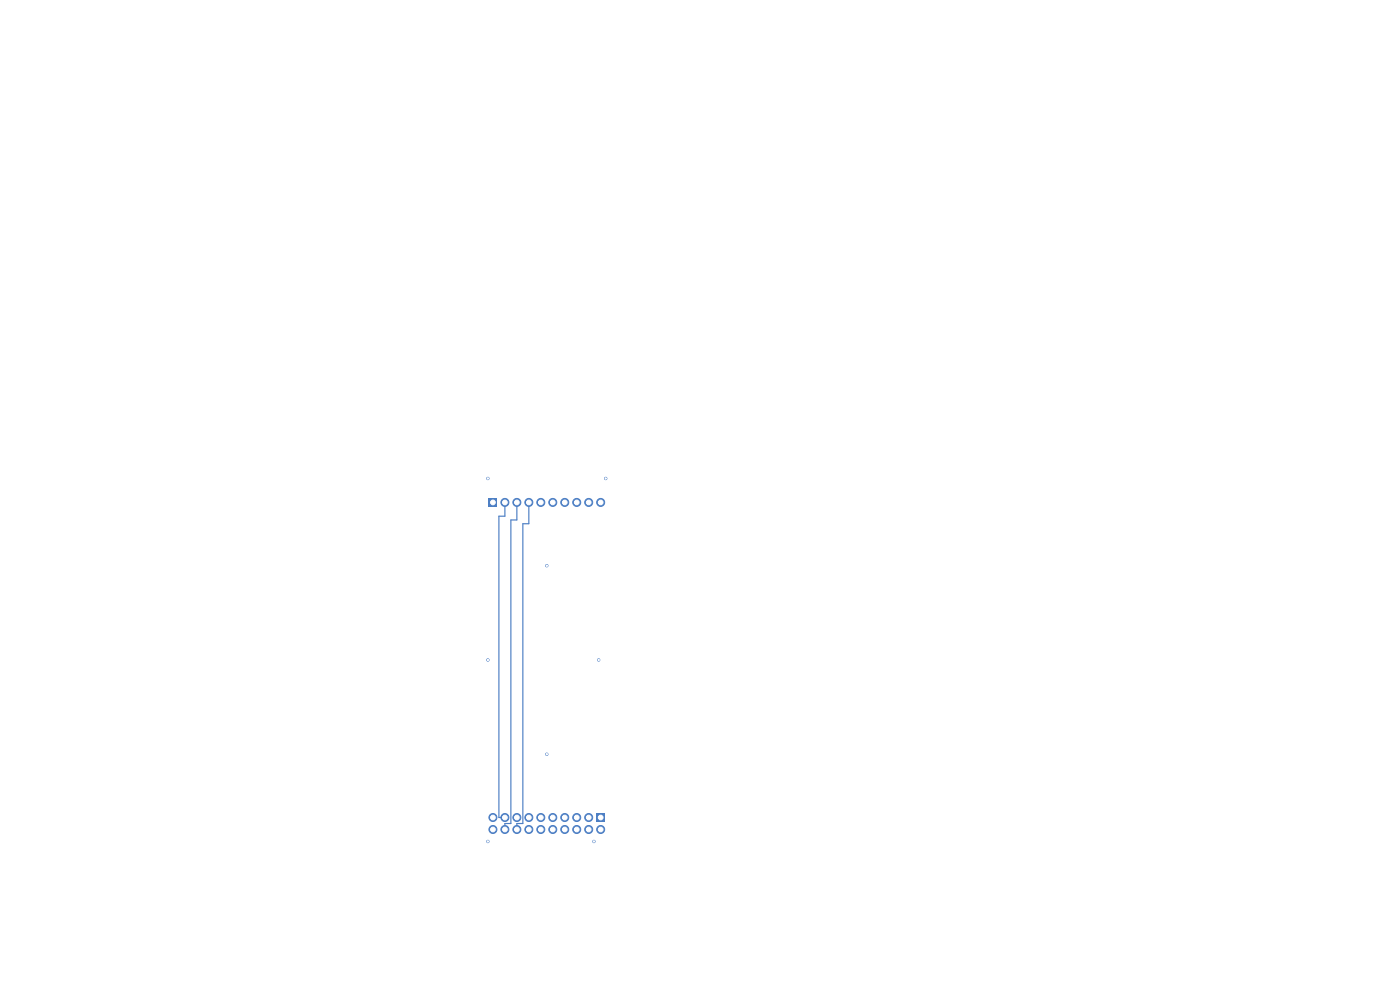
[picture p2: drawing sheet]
<svg xmlns="http://www.w3.org/2000/svg" width="297mm" height="210mm" viewBox="0 0 297 210" stroke-linecap="round" stroke-linejoin="round" font-family="sans-serif">
<path d="M126.6 172.6h1.7v1.7h-1.7z" fill="#4d7fc4"/>
<g fill="#4d7fc4" stroke="#4d7fc4" stroke-width=".21">
<circle cx="127.4" cy="176" r=".85"/>
<circle cx="124.9" cy="173.4" r=".85"/>
<circle cx="124.9" cy="176" r=".85"/>
<circle cx="122.3" cy="173.4" r=".85"/>
<circle cx="122.3" cy="176" r=".85"/>
<circle cx="119.8" cy="173.4" r=".85"/>
<circle cx="119.8" cy="176" r=".85"/>
<circle cx="117.3" cy="173.4" r=".85"/>
<circle cx="117.3" cy="176" r=".85"/>
<circle cx="114.7" cy="173.4" r=".85"/>
<circle cx="114.7" cy="176" r=".85"/>
<circle cx="112.2" cy="173.4" r=".85"/>
<circle cx="112.2" cy="176" r=".85"/>
<circle cx="109.6" cy="173.4" r=".85"/>
<circle cx="109.6" cy="176" r=".85"/>
<circle cx="107.1" cy="173.4" r=".85"/>
<circle cx="107.1" cy="176" r=".85"/>
<circle cx="104.6" cy="173.4" r=".85"/>
<circle cx="104.6" cy="176" r=".85"/>
</g>
<path d="M103.7 105.7h1.7v1.7h-1.7z" fill="#4d7fc4"/>
<g fill="#4d7fc4" stroke="#4d7fc4" stroke-width=".21">
<circle cx="107.1" cy="106.6" r=".85"/>
<circle cx="109.6" cy="106.6" r=".85"/>
<circle cx="112.2" cy="106.6" r=".85"/>
<circle cx="114.7" cy="106.6" r=".85"/>
<circle cx="117.3" cy="106.6" r=".85"/>
<circle cx="119.8" cy="106.6" r=".85"/>
<circle cx="122.3" cy="106.6" r=".85"/>
<circle cx="124.9" cy="106.6" r=".85"/>
<circle cx="127.4" cy="106.6" r=".85"/>
<circle cx="103.5" cy="101.5" r=".25"/>
<circle cx="128.5" cy="101.5" r=".25"/>
<circle cx="103.5" cy="178.5" r=".25"/>
<circle cx="126" cy="178.5" r=".25"/>
<circle cx="103.5" cy="140" r=".25"/>
<circle cx="127" cy="140" r=".25"/>
<circle cx="116" cy="120" r=".25"/>
<circle cx="116" cy="160" r=".25"/>
</g>
<path d="M107.1 106.6v2.9h-1.3v63.9h1.3M109.7 106.6v3.7h-1.3v64.4h-1.3v1.3M112.2 106.6v4.5h-1.3v63.6h-1.2v1.3" fill="none" stroke="#4d7fc4" stroke-width=".25"/>
<g fill="#fff" stroke="#fff" stroke-width=".21">
<circle cx="103.5" cy="101.5" r=".15"/>
<circle cx="128.5" cy="101.5" r=".15"/>
<circle cx="103.5" cy="178.5" r=".15"/>
<circle cx="126" cy="178.5" r=".15"/>
<circle cx="103.5" cy="140" r=".15"/>
<circle cx="127" cy="140" r=".15"/>
<circle cx="116" cy="120" r=".15"/>
<circle cx="116" cy="160" r=".15"/>
<circle cx="127.4" cy="173.4" r=".5"/>
<circle cx="127.4" cy="176" r=".5"/>
<circle cx="124.9" cy="173.4" r=".5"/>
<circle cx="124.9" cy="176" r=".5"/>
<circle cx="122.3" cy="173.4" r=".5"/>
<circle cx="122.3" cy="176" r=".5"/>
<circle cx="119.8" cy="173.4" r=".5"/>
<circle cx="119.8" cy="176" r=".5"/>
<circle cx="117.3" cy="173.4" r=".5"/>
<circle cx="117.3" cy="176" r=".5"/>
<circle cx="114.7" cy="173.4" r=".5"/>
<circle cx="114.7" cy="176" r=".5"/>
<circle cx="112.2" cy="173.4" r=".5"/>
<circle cx="112.2" cy="176" r=".5"/>
<circle cx="109.6" cy="173.4" r=".5"/>
<circle cx="109.6" cy="176" r=".5"/>
<circle cx="107.1" cy="173.4" r=".5"/>
<circle cx="107.1" cy="176" r=".5"/>
<circle cx="104.6" cy="173.4" r=".5"/>
<circle cx="104.6" cy="176" r=".5"/>
<circle cx="104.6" cy="106.6" r=".5"/>
<circle cx="107.1" cy="106.6" r=".5"/>
<circle cx="109.6" cy="106.6" r=".5"/>
<circle cx="112.2" cy="106.6" r=".5"/>
<circle cx="114.7" cy="106.6" r=".5"/>
<circle cx="117.3" cy="106.6" r=".5"/>
<circle cx="119.8" cy="106.6" r=".5"/>
<circle cx="122.3" cy="106.6" r=".5"/>
<circle cx="124.9" cy="106.6" r=".5"/>
<circle cx="127.4" cy="106.6" r=".5"/>
</g>
</svg>
